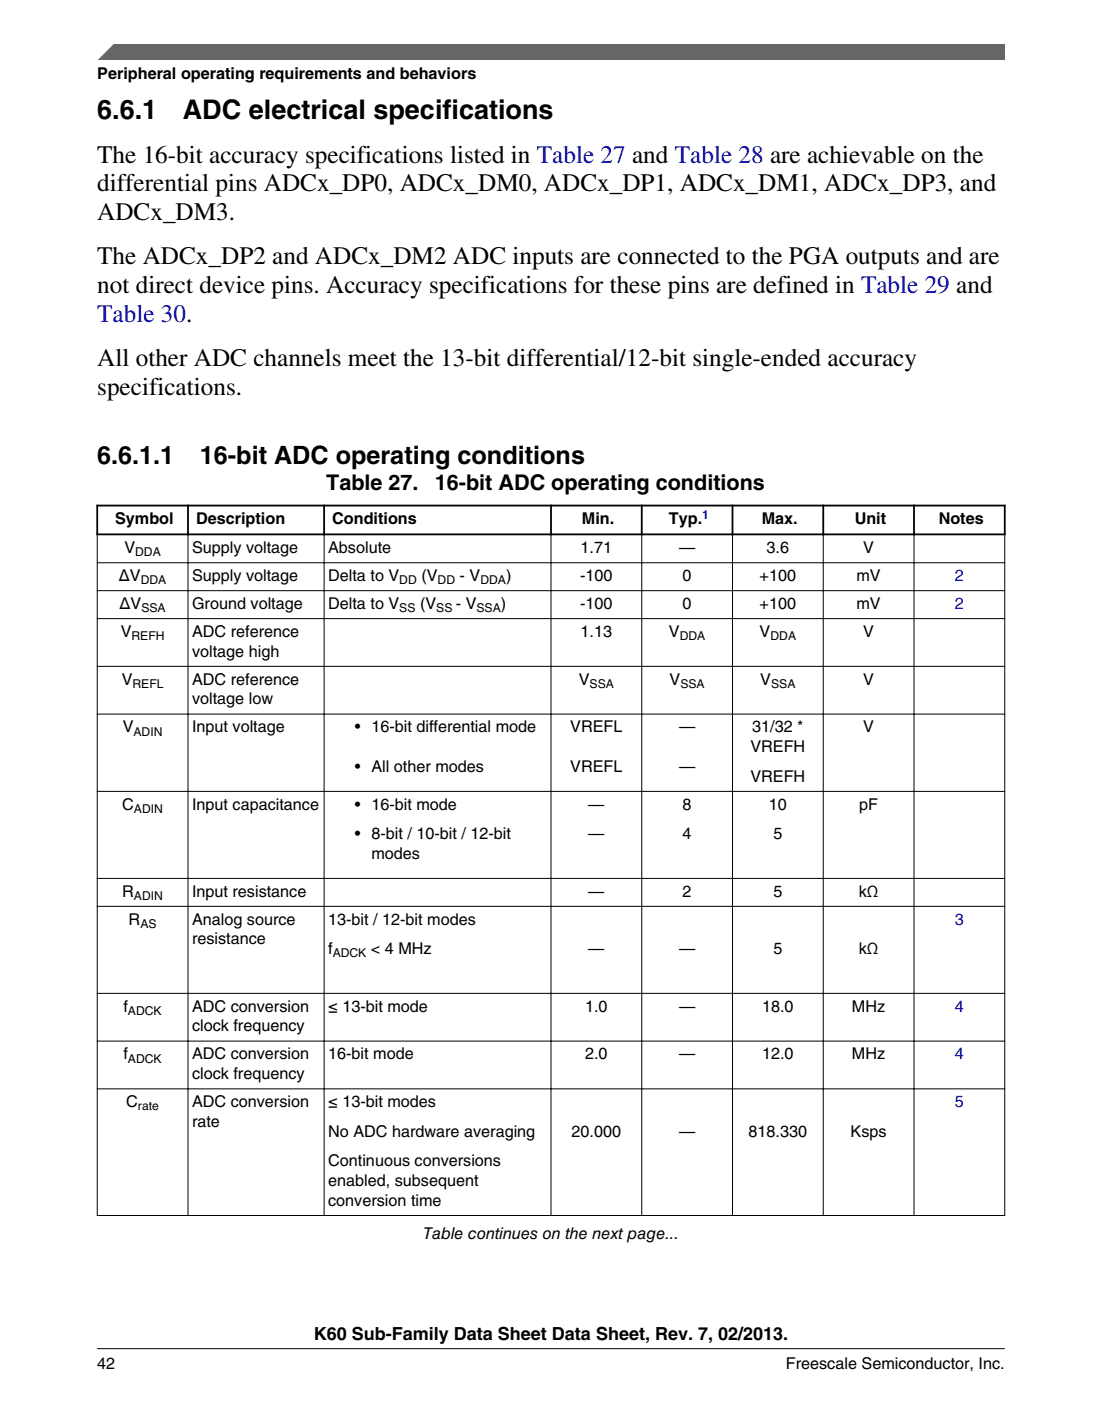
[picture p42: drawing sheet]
<svg xmlns="http://www.w3.org/2000/svg" width="216mm" height="274mm" viewBox="0 0 216 274" stroke-linecap="round" stroke-linejoin="round" font-family="sans-serif">
<defs><g id="words">
<g font-size="5.3">
<text x="19" y="23.2">6.6.1</text>
<text x="35.8" y="23.2">ADC electrical specifications</text>
</g>
<g font-size="4.9">
<text x="19" y="31.8">The 16-bit accuracy specifications listed in Table 27 and Table 28 are achievable on the</text>
<text x="19.1" y="37.5">differential pins ADCx_DP0, ADCx_DM0, ADCx_DP1, ADCx_DM1, ADCx_DP3, and</text>
<text x="19.1" y="43.1">ADCx_DM3.</text>
<text x="19.1" y="51.7">The ADCx_DP2 and ADCx_DM2 ADC inputs are connected to the PGA outputs and are</text>
<text x="19.1" y="57.4">not direct device pins. Accuracy specifications for these pins are defined in Table 29 and</text>
<text x="19.1" y="71.6">All other ADC channels meet the 13-bit differential/12-bit single-ended accuracy</text>
<text x="19.1" y="77.3">specifications.</text>
<text x="19.1" y="90.9">6.6.1.1</text>
<text x="39.2" y="90.9">16-bit ADC operating conditions</text>
</g>
<text font-size="4.9" fill="#00f" x="19.1" y="63">Table 30.</text>
<g font-size="4.2">
<text x="63.9" y="95.9">Table 27.</text>
<text x="85.2" y="95.9">16-bit ADC operating conditions</text>
</g>
<text font-size="3.5" x="61.5" y="262.3">K60 Sub-Family Data Sheet Data Sheet, Rev. 7, 02/2013.</text>
<g font-size="3.2">
<text x="19" y="15.5">Peripheral operating requirements and behaviors</text>
<text x="22.6" y="102.6">Symbol</text>
<text x="38.4" y="102.6">Description</text>
<text x="65.1" y="102.6">Conditions</text>
<text x="114" y="102.6">Min.</text>
<text x="131" y="102.6">Typ.</text>
<text x="149.2" y="102.6">Max.</text>
<text x="167.4" y="102.6">Unit</text>
<text x="183.9" y="102.6">Notes</text>
<text x="23.3" y="113.7">ΔV</text>
<text x="24.4" y="108.3">V</text>
<text x="37.6" y="108.3">Supply voltage</text>
<text x="37.6" y="113.7">Supply voltage</text>
<text x="64.3" y="108.3">Absolute</text>
<text x="64.3" y="113.7">Delta to V</text>
<text x="82.6" y="113.7">(V</text>
<text x="90.1" y="113.7">- V</text>
<text x="99.1" y="113.7">)</text>
<text x="113.7" y="113.7">-100</text>
<text x="113.8" y="108.3">1.71</text>
<text x="133" y="108.3">—</text>
<text x="133.7" y="113.7">0</text>
<text x="148.8" y="113.7">+100</text>
<text x="150.2" y="108.3">3.6</text>
<text x="167.8" y="113.7">mV</text>
<text x="169.1" y="108.3">V</text>
<text x="23.4" y="119.2">ΔV</text>
<text x="37.6" y="119.2">Ground voltage</text>
<text x="64.3" y="119.2">Delta to V</text>
<text x="82.3" y="119.2">(V</text>
<text x="89.3" y="119.2">- V</text>
<text x="98.1" y="119.2">)</text>
<text x="113.7" y="119.2">-100</text>
<text x="133.7" y="119.2">0</text>
<text x="148.8" y="119.2">+100</text>
<text x="167.8" y="119.2">mV</text>
<text x="23.6" y="124.7">V</text>
<text x="37.6" y="124.7">ADC reference</text>
<text x="113.8" y="124.7">1.13</text>
<text x="131" y="124.7">V</text>
<text x="148.8" y="124.7">V</text>
<text x="169.1" y="124.7">V</text>
<text x="37.6" y="128.6">voltage high</text>
<text x="23.8" y="134">V</text>
<text x="37.6" y="134">ADC reference</text>
<text x="37.6" y="137.9">voltage low</text>
<text x="113.4" y="134">V</text>
<text x="131.2" y="134">V</text>
<text x="149" y="134">V</text>
<text x="169.1" y="134">V</text>
<text x="24" y="143.4">V</text>
<text x="37.6" y="143.4">Input voltage</text>
<text x="69.5" y="143.4">• 16-bit differential mode</text>
<text x="111.7" y="143.4">VREFL</text>
<text x="133" y="143.4">—</text>
<text x="147.4" y="143.4">31/32 *</text>
<text x="169.1" y="143.4">V</text>
<text x="147" y="147.3">VREFH</text>
<text x="69.5" y="151.1">• All other modes</text>
<text x="111.7" y="151.1">VREFL</text>
<text x="133" y="151.1">—</text>
<text x="147" y="153">VREFH</text>
<text x="23.9" y="158.5">C</text>
<text x="37.6" y="158.5">Input capacitance</text>
<text x="69.5" y="158.5">• 16-bit mode</text>
<text x="115.3" y="158.5">—</text>
<text x="133.7" y="158.5">8</text>
<text x="150.6" y="158.5">10</text>
<text x="168.3" y="158.5">pF</text>
<text x="69.5" y="164.3">• 8-bit / 10-bit / 12-bit</text>
<text x="115.3" y="164.3">—</text>
<text x="133.7" y="164.3">4</text>
<text x="151.5" y="164.3">5</text>
<text x="72.8" y="168.2">modes</text>
<text x="23.9" y="175.6">R</text>
<text x="37.6" y="175.6">Input resistance</text>
<text x="115.3" y="175.6">—</text>
<text x="133.7" y="175.6">2</text>
<text x="151.5" y="175.6">5</text>
<text x="168.2" y="175.6">kΩ</text>
<text x="25.2" y="181">R</text>
<text x="37.6" y="181">Analog source</text>
<text x="37.6" y="184.9">resistance</text>
<text x="64.3" y="181">13-bit / 12-bit modes</text>
<text x="64.3" y="186.8">f</text>
<text x="72.7" y="186.8">&lt; 4 MHz</text>
<text x="115.3" y="186.8">—</text>
<text x="133" y="186.8">—</text>
<text x="151.5" y="186.8">5</text>
<text x="168.2" y="186.8">kΩ</text>
<text x="24.2" y="198.1">f</text>
<text x="37.6" y="198.1">ADC conversion</text>
<text x="37.6" y="201.9">clock frequency</text>
<text x="64.3" y="198.1">≤ 13-bit mode</text>
<text x="114.6" y="198.1">1.0</text>
<text x="133" y="198.1">—</text>
<text x="149.3" y="198.1">18.0</text>
<text x="166.9" y="198.1">MHz</text>
<text x="24.2" y="207.4">f</text>
<text x="37.6" y="207.4">ADC conversion</text>
<text x="64.3" y="207.4">16-bit mode</text>
<text x="114.6" y="207.4">2.0</text>
<text x="133" y="207.4">—</text>
<text x="149.3" y="207.4">12.0</text>
<text x="166.9" y="207.4">MHz</text>
<text x="37.6" y="211.3">clock frequency</text>
<text x="24.7" y="216.8">C</text>
<text x="37.6" y="216.8">ADC conversion</text>
<text x="37.6" y="220.6">rate</text>
<text x="64.3" y="216.8">≤ 13-bit modes</text>
<text x="64.3" y="222.5">No ADC hardware averaging</text>
<text x="112" y="222.5">20.000</text>
<text x="133" y="222.5">—</text>
<text x="146.7" y="222.5">818.330</text>
<text x="166.6" y="222.5">Ksps</text>
<text x="64.3" y="228.3">Continuous conversions</text>
<text x="64.3" y="232.2">enabled, subsequent</text>
<text x="64.3" y="236.1">conversion time</text>
<text x="82.9" y="242.6">Table continues on the next page...</text>
<text x="19" y="268">42</text>
<text x="154" y="268">Freescale Semiconductor, Inc.</text>
</g>
<g font-size="3.2" fill="#00f">
<text x="187.1" y="113.7">2</text>
<text x="187.1" y="119.2">2</text>
<text x="187.1" y="181">3</text>
<text x="187.1" y="198.1">4</text>
<text x="187.1" y="207.4">4</text>
<text x="187.1" y="216.8">5</text>
</g>
<text font-size="2.4" fill="#00f" x="137.6" y="101.6">1</text>
<g font-size="2.4">
<text x="26.5" y="108.9">DDA</text>
<text x="27.6" y="114.4">DDA</text>
<text x="27.7" y="119.9">SSA</text>
<text x="78.2" y="114.4">DD</text>
<text x="78.2" y="119.9">SS</text>
<text x="85.5" y="119.9">SS</text>
<text x="85.7" y="114.4">DD</text>
<text x="93.4" y="119.9">SSA</text>
<text x="94.1" y="114.4">DDA</text>
<text x="25.8" y="125.3">REFH</text>
<text x="133.2" y="125.3">DDA</text>
<text x="150.9" y="125.3">DDA</text>
<text x="26" y="134.7">REFL</text>
<text x="115.5" y="134.7">SSA</text>
<text x="133.3" y="134.7">SSA</text>
<text x="151.1" y="134.7">SSA</text>
<text x="26.2" y="144">ADIN</text>
<text x="26.2" y="159.2">ADIN</text>
<text x="26.2" y="176.2">ADIN</text>
<text x="27.5" y="181.7">AS</text>
<text x="65.2" y="187.4">ADCK</text>
<text x="25.1" y="198.7">ADCK</text>
<text x="25.1" y="208">ADCK</text>
<text x="27" y="217.4">rate</text>
</g>
</g></defs>
<path d="M18.9 99h178.1M19 98.8v6M36.8 98.8v6M63.5 98.8v6M107.9 98.8v6M125.7 98.8v6M143.5 98.8v6M161.3 98.8v6M179.1 98.8v6M196.8 98.8v6M18.9 104.6h178.1" fill="none" stroke="#000" stroke-width=".35"/>
<g fill="none" stroke="#000" stroke-width=".2">
<path d="M19 110.2h177.9M19 115.7h177.9M19 104.8v133.3M36.8 104.4v133.7M63.5 104.4v133.7M107.9 104.4v133.7M125.7 104.4v133.7M143.5 104.4v133.7M161.3 104.4v133.7M179.1 104.4v133.7M196.8 104.8v133.3M19 121.1h177.9"/>
<path d="M19 130.5h177.9M19 139.8h177.9M19 155h177.9M19 172h177.9M19 177.5h177.9M19 194.5h177.9M19 203.9h177.9M19 213.2h177.9M19 238h177.9"/>
</g>
<path d="M19 11.7l5.7-3.1 172.2 .1v3z" fill="#666"/>
<path d="M22.5 8.6l-3.1 3.1" fill="none" stroke="#666" stroke-width=".28"/>
<path d="M19 264.1h177.8" fill="none" stroke="#000" stroke-width=".2"/>
<use href="#words"/>
</svg>
